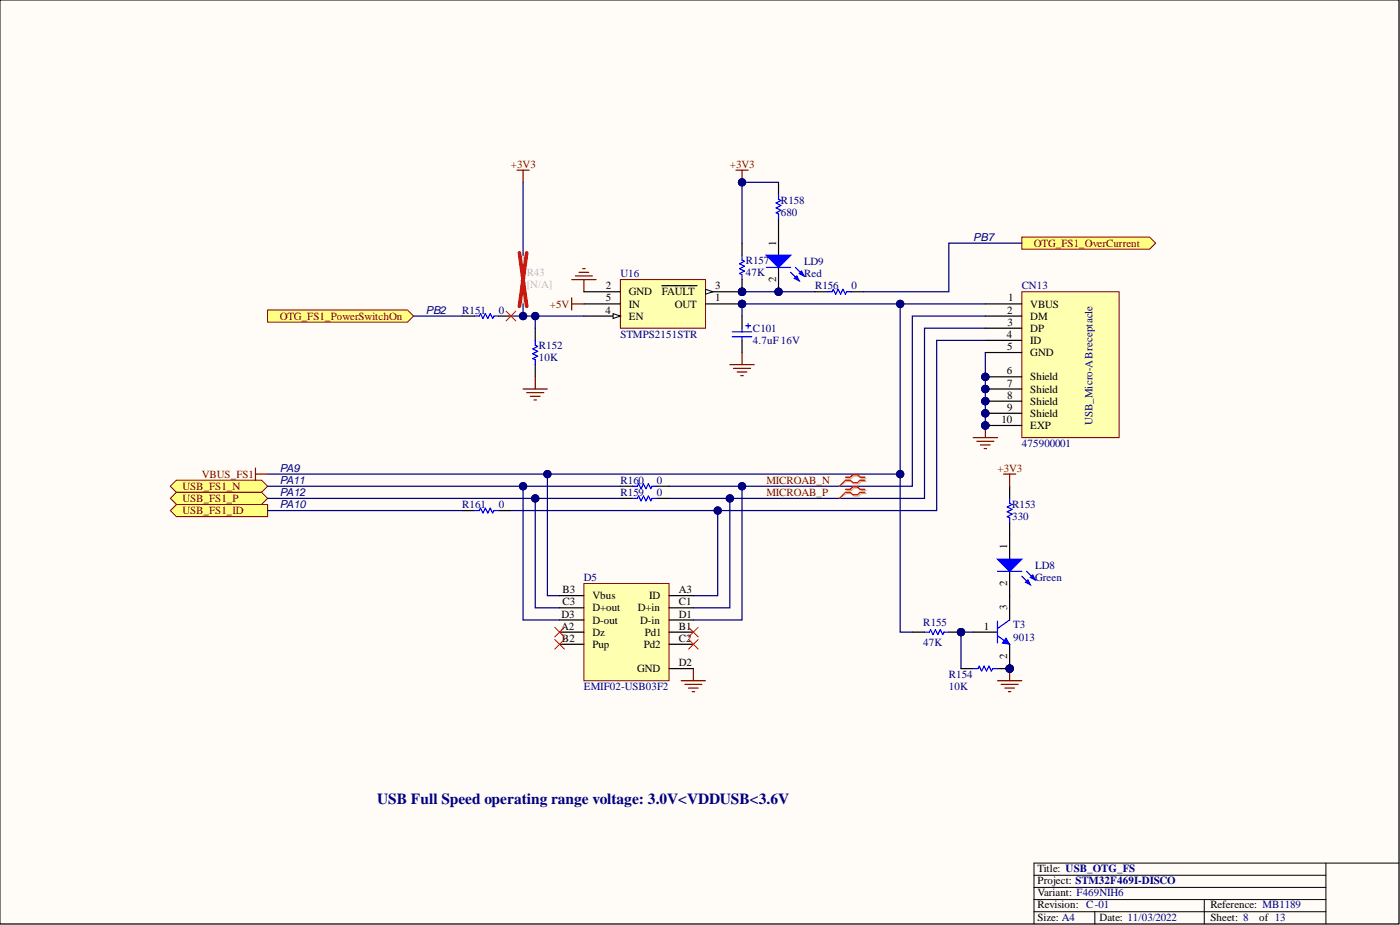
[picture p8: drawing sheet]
<svg xmlns="http://www.w3.org/2000/svg" width="292mm" height="193mm" viewBox="0 0 292 193" stroke-linecap="round" stroke-linejoin="round" font-family="sans-serif">
<defs><g id="words">
<text font-size="3.2" fill="#000080" x="78.7" y="167.7">USB Full Speed operating range voltage: 3.0V&lt;VDDUSB&lt;3.6V</text>
<g font-size="2.3" fill="#800000">
<text x="106.6" y="35">+3V3</text>
<text x="152.3" y="35">+3V3</text>
<text x="215.7" y="51.5">OTG_FS1_OverCurrent</text>
<text x="114.7" y="64.2">+5V</text>
<text x="58.4" y="66.7">OTG_FS1_PowerSwitchOn</text>
<text x="42.1" y="99.7">VBUS_FS1</text>
<text x="159.9" y="100.9">MICROAB_N</text>
<text x="208.1" y="98.4">+3V3</text>
<text x="38.1" y="102.2">USB_FS1_N</text>
<text x="38.1" y="104.7">USB_FS1_P</text>
<text x="38.1" y="107.3">USB_FS1_ID</text>
<text x="159.9" y="103.5">MICROAB_P</text>
</g>
<g font-size="2.3" fill="#000080">
<text x="162.9" y="42.6">R158</text>
<text x="162.9" y="45.1">680</text>
<text x="203" y="50.2">PB7</text>
<text x="129.4" y="57.8">U16</text>
<text x="155.6" y="55">R157</text>
<text x="155.6" y="57.6">47K</text>
<text x="167.8" y="55.3">LD9</text>
<text x="167.8" y="57.8">Red</text>
<text x="88.8" y="65.4">PB2</text>
<text x="96.4" y="65.4">R151</text>
<text x="104.1" y="65.4">0</text>
<text x="170" y="60.4">R156</text>
<text x="177.7" y="60.4">0</text>
<text x="213.2" y="60.4">CN13</text>
<text x="129.4" y="70.5">STMPS2151STR</text>
<text x="157.1" y="69.2">C101</text>
<text x="157.1" y="71.8">4.7uF 16V</text>
<text x="112.4" y="72.8">R152</text>
<text x="112.4" y="75.3">10K</text>
<text x="227.9" y="88.8" transform="rotate(-90 227.9 88.8)">USB_Micro-ABreceptacle</text>
<text x="213.2" y="93.3">475900001</text>
<text x="58.4" y="98.4">PA9</text>
<text x="58.4" y="100.9">PA11</text>
<text x="129.4" y="100.9">R160</text>
<text x="137.1" y="100.9">0</text>
<text x="58.4" y="106">PA10</text>
<text x="58.4" y="103.5">PA12</text>
<text x="96.4" y="106">R161</text>
<text x="104.1" y="106">0</text>
<text x="129.4" y="103.5">R159</text>
<text x="137.1" y="103.5">0</text>
<text x="211.2" y="106">R153</text>
<text x="211.2" y="108.5">330</text>
<text x="216" y="118.7">LD8</text>
<text x="121.8" y="121.2">D5</text>
<text x="216" y="121.2">Green</text>
<text x="192.6" y="130.6">R155</text>
<text x="211.4" y="131.1">T3</text>
<text x="192.6" y="134.7">47K</text>
<text x="211.4" y="133.6">9013</text>
<text x="198" y="141.5">R154</text>
<text x="121.8" y="144">EMIF02-USB03F2</text>
<text x="198" y="144">10K</text>
</g>
<g font-size="2.3">
<text x="161.9" y="51.2" transform="rotate(-90 161.9 51.2)">1</text>
<text x="161.9" y="58.8" transform="rotate(-90 161.9 58.8)">2</text>
<text x="126.3" y="65.4">4</text>
<text x="126.4" y="60.4">2</text>
<text x="126.4" y="62.9">5</text>
<text x="131.2" y="61.6">GND</text>
<text x="131.2" y="64.2">IN</text>
<text x="138.1" y="61.6">FAULT</text>
<text x="140.8" y="64.2">OUT</text>
<text x="149.2" y="62.9">1</text>
<text x="149.2" y="60.4">3</text>
<text x="210.1" y="65.4">2</text>
<text x="210.3" y="62.9">1</text>
<text x="215" y="64.2">VBUS</text>
<text x="131.2" y="66.7">EN</text>
<text x="210.1" y="70.5">4</text>
<text x="210.2" y="68">3</text>
<text x="215" y="66.7">DM</text>
<text x="215" y="69.2">DP</text>
<text x="215" y="71.8">ID</text>
<text x="210.1" y="73">5</text>
<text x="215" y="74.3">GND</text>
<text x="210.1" y="78.1">6</text>
<text x="210.1" y="80.6">7</text>
<text x="210.1" y="83.2">8</text>
<text x="215" y="79.4">Shield</text>
<text x="215" y="81.9">Shield</text>
<text x="209" y="88.3">10</text>
<text x="210.1" y="85.7">9</text>
<text x="215" y="84.4">Shield</text>
<text x="215" y="87">Shield</text>
<text x="215" y="89.5">EXP</text>
<text x="210.1" y="114.6" transform="rotate(-90 210.1 114.6)">1</text>
<text x="117.3" y="123.8">B3</text>
<text x="123.6" y="125">Vbus</text>
<text x="135.4" y="125">ID</text>
<text x="141.6" y="123.8">A3</text>
<text x="210.1" y="122.2" transform="rotate(-90 210.1 122.2)">2</text>
<text x="117.1" y="131.4">A2</text>
<text x="117.2" y="128.8">D3</text>
<text x="117.3" y="126.3">C3</text>
<text x="123.6" y="127.6">D+out</text>
<text x="123.6" y="130.1">D-out</text>
<text x="133.1" y="127.6">D+in</text>
<text x="133.6" y="130.1">D-in</text>
<text x="141.6" y="131.4">B1</text>
<text x="141.6" y="126.3">C1</text>
<text x="141.6" y="128.8">D1</text>
<text x="205.2" y="131.4">1</text>
<text x="210.1" y="127.3" transform="rotate(-90 210.1 127.3)">3</text>
<text x="117.3" y="133.9">B2</text>
<text x="123.6" y="132.6">Dz</text>
<text x="123.6" y="135.2">Pup</text>
<text x="134.3" y="135.2">Pd2</text>
<text x="134.5" y="132.6">Pd1</text>
<text x="141.6" y="133.9">C2</text>
<text x="210.1" y="137.5" transform="rotate(-90 210.1 137.5)">2</text>
<text x="132.9" y="140.2">GND</text>
<text x="141.6" y="139">D2</text>
<text x="216.5" y="181.8">Title: USB_OTG_FS</text>
<text x="216.5" y="184.4">Project: STM32F469I-DISCO</text>
<text x="216.5" y="189.4">Revision: C-01</text>
<text x="216.5" y="186.9">Variant: F469NIH6</text>
<text x="252.5" y="189.4">Reference: MB1189</text>
<text x="216.5" y="192.2">Size: A4</text>
<text x="229.4" y="192.2">Date: 11/03/2022</text>
<text x="252.5" y="192.2">Sheet: 8</text>
<text x="262.7" y="192.2">of 13</text>
</g>
<g font-size="2.3" fill="#bfbebc">
<text x="109.9" y="57.6">R43</text>
<text x="109.9" y="60.1">[N/A]</text>
</g>
</g></defs>
<path d="M0 0h291.9v192.7h-291.9z" fill-rule="evenodd" fill="#fffcf8"/>
<path d="M0 0h291.9v192.7h-291.9z" fill="none" stroke="#000" stroke-width=".21"/>
<path d="M0 0h291.9v192.7h-291.9z" fill-rule="evenodd" fill="#fffcf8"/>
<path d="M0 0h291.9v192.7h-291.9zM215.7 182.6h60.9M215.7 185.1h60.9M215.7 190.2h60.9M215.7 187.7h60.9M228.4 190.2v2.5M251.3 187.7v5M276.6 180.1v12.6M291.9 180.1h-76.2v12.6" fill="none" stroke="#000" stroke-width=".21"/>
<path d="M119.3 58.3h5.1M120 57.6h3.6M120.8 56.8h2M121.6 56h.5M121.8 58.3v2.6M119.3 62.1v2.6M119.3 63.4h2.5" fill="none" stroke="#800000" stroke-width=".25"/>
<path d="M106.6 65.9h15.2" fill="none" stroke="#000080" stroke-width=".25"/>
<circle cx="111.7" cy="65.9" r=".76" fill="#000080"/>
<circle cx="111.7" cy="65.9" r=".76" fill="none" stroke="#000080" stroke-width=".21"/>
<circle cx="109.1" cy="65.9" r=".76" fill="#000080"/>
<circle cx="109.1" cy="65.9" r=".76" fill="none" stroke="#000080" stroke-width=".21"/>
<path d="M55.8 64.7h29.2l1.3 1.2-1.3 1.3h-29.2z" fill-rule="evenodd" fill="#ffff80"/>
<path d="M55.8 64.7h29.2l1.3 1.2-1.3 1.3h-29.2z" fill="none" stroke="#800000" stroke-width=".21"/>
<path d="M213.2 49.5h26.6l1.3 1.2-1.3 1.3h-26.6z" fill-rule="evenodd" fill="#ffff80"/>
<path d="M213.2 49.5h26.6l1.3 1.2-1.3 1.3h-26.6z" fill="none" stroke="#800000" stroke-width=".21"/>
<path d="M153.6 35.5h2.5M154.8 35.5v2.5" fill="none" stroke="#800000" stroke-width=".25"/>
<circle cx="154.8" cy="38" r=".76" fill="#000080"/>
<circle cx="154.8" cy="38" r=".76" fill="none" stroke="#000080" stroke-width=".21"/>
<path d="M152.3 76.1h5.1M153 76.8h3.6M153.8 77.6h2M154.6 78.4h.5M154.8 73.5v2.6" fill="none" stroke="#800000" stroke-width=".25"/>
<circle cx="162.4" cy="60.9" r=".76" fill="#000080"/>
<circle cx="162.4" cy="60.9" r=".76" fill="none" stroke="#000080" stroke-width=".21"/>
<path d="M162.4 48.2v5.1M162.4 55.8v5.1" fill="none" stroke="#000" stroke-width=".25"/>
<circle cx="162.4" cy="60.9" r=".76" fill="#000080"/>
<circle cx="162.4" cy="60.9" r=".76" fill="none" stroke="#000080" stroke-width=".21"/>
<path d="M159.9 53.3h5.1l-2.6 2.5z" fill="#00f"/>
<path d="M159.9 53.3h5.1l-2.6 2.5zM165 56.8l1.7 1.8M166 55.8l1.8 1.8" fill="none" stroke="#00f" stroke-width=".25"/>
<path d="M165.7 58.1l.5-.5 .5 1z" fill="#00f"/>
<path d="M165.7 58.1l.5-.5 .5 1z" fill="none" stroke="#00f" stroke-width=".25"/>
<path d="M166.7 57.1l.6-.5 .5 1z" fill="#00f"/>
<path d="M159.9 55.8h5.1M162.4 40.6v1l.5 .2-1 .6 1 .5-1 .5 1 .5-1 .5 .5 .2v1M166.7 57.1l.6-.5 .5 1z" fill="none" stroke="#00f" stroke-width=".25"/>
<path d="M162.4 38v2.6M162.4 45.6v2.6" fill="none" stroke="#000" stroke-width=".25"/>
<path d="M162.4 38h-7.6v12.7" fill="none" stroke="#000080" stroke-width=".25"/>
<circle cx="154.8" cy="38" r=".76" fill="#000080"/>
<circle cx="154.8" cy="38" r=".76" fill="none" stroke="#000080" stroke-width=".21"/>
<path d="M154.8 60.9h15.2" fill="none" stroke="#000080" stroke-width=".25"/>
<circle cx="154.8" cy="60.9" r=".76" fill="#000080"/>
<circle cx="154.8" cy="60.9" r=".76" fill="none" stroke="#000080" stroke-width=".21"/>
<circle cx="162.4" cy="60.9" r=".76" fill="#000080"/>
<circle cx="162.4" cy="60.9" r=".76" fill="none" stroke="#000080" stroke-width=".21"/>
<path d="M35.5 101.4l1.3-1.2h17.8l1.2 1.2-1.2 1.3h-17.8z" fill-rule="evenodd" fill="#ffff80"/>
<path d="M35.5 101.4l1.3-1.2h17.8l1.2 1.2-1.2 1.3h-17.8z" fill="none" stroke="#800000" stroke-width=".21"/>
<path d="M35.5 104l1.3-1.3h17.8l1.2 1.3-1.2 1.2h-17.8z" fill-rule="evenodd" fill="#ffff80"/>
<path d="M35.5 104l1.3-1.3h17.8l1.2 1.3-1.2 1.2h-17.8z" fill="none" stroke="#800000" stroke-width=".21"/>
<path d="M35.5 106.5l1.3-1.3h19v2.6h-19z" fill-rule="evenodd" fill="#ffff80"/>
<path d="M35.5 106.5l1.3-1.3h19v2.6h-19z" fill="none" stroke="#800000" stroke-width=".21"/>
<path d="M203 91.3h5.1M203.8 92.1h3.6M204.6 92.8h2M205.3 93.6h.5M205.6 88.8v2.5" fill="none" stroke="#800000" stroke-width=".25"/>
<circle cx="205.6" cy="88.8" r=".76" fill="#000080"/>
<circle cx="205.6" cy="88.8" r=".76" fill="none" stroke="#000080" stroke-width=".21"/>
<path d="M205.6 63.4h-50.8v2.5" fill="none" stroke="#000080" stroke-width=".25"/>
<circle cx="187.8" cy="63.4" r=".76" fill="#000080"/>
<circle cx="187.8" cy="63.4" r=".76" fill="none" stroke="#000080" stroke-width=".21"/>
<circle cx="154.8" cy="63.4" r=".76" fill="#000080"/>
<circle cx="154.8" cy="63.4" r=".76" fill="none" stroke="#000080" stroke-width=".21"/>
<path d="M205.6 73.5v15.3" fill="none" stroke="#000080" stroke-width=".25"/>
<circle cx="205.6" cy="88.8" r=".76" fill="#000080"/>
<circle cx="205.6" cy="88.8" r=".76" fill="none" stroke="#000080" stroke-width=".21"/>
<circle cx="205.6" cy="86.2" r=".76" fill="#000080"/>
<circle cx="205.6" cy="86.2" r=".76" fill="none" stroke="#000080" stroke-width=".21"/>
<circle cx="205.6" cy="83.7" r=".76" fill="#000080"/>
<circle cx="205.6" cy="83.7" r=".76" fill="none" stroke="#000080" stroke-width=".21"/>
<circle cx="205.6" cy="81.2" r=".76" fill="#000080"/>
<circle cx="205.6" cy="81.2" r=".76" fill="none" stroke="#000080" stroke-width=".21"/>
<circle cx="205.6" cy="78.6" r=".76" fill="#000080"/>
<circle cx="205.6" cy="78.6" r=".76" fill="none" stroke="#000080" stroke-width=".21"/>
<path d="M96.4 65.9h2.6M104.1 65.9h2.5M170 60.9h2.6M177.7 60.9h2.5M96.4 106.5h2.6M104.1 106.5h2.5" fill="none" stroke="#000" stroke-width=".25"/>
<path d="M99 65.9h1l.3-.5 .5 1 .5-1 .5 1 .5-1 .5 1 .2-.5h1.1M172.6 60.9h1l.3-.5 .5 1 .5-1 .5 1 .5-1 .5 1 .2-.5h1.1M99 106.5h1l.3-.5 .5 1 .5-1 .5 1 .5-1 .5 1 .2-.5h1.1" fill="none" stroke="#00f" stroke-width=".25"/>
<path d="M205.6 71h-10.2v35.5h-88.8" fill="none" stroke="#000080" stroke-width=".25"/>
<circle cx="149.7" cy="106.5" r=".76" fill="#000080"/>
<circle cx="149.7" cy="106.5" r=".76" fill="none" stroke="#000080" stroke-width=".21"/>
<circle cx="154.8" cy="63.4" r=".76" fill="#000080"/>
<circle cx="154.8" cy="63.4" r=".76" fill="none" stroke="#000080" stroke-width=".21"/>
<circle cx="154.8" cy="60.9" r=".76" fill="#000080"/>
<circle cx="154.8" cy="60.9" r=".76" fill="none" stroke="#000080" stroke-width=".21"/>
<path d="M129.4 58.3h17.8v10.2h-17.8z" fill-rule="evenodd" fill="#ffffb0"/>
<path d="M129.4 58.3h17.8v10.2h-17.8z" fill="none" stroke="#800000" stroke-width=".21"/>
<path d="M121.8 60.9h7.6M121.8 63.4h7.6M121.8 65.9h7.6" fill="none" stroke="#000" stroke-width=".25"/>
<path d="M127.9 65.4l1.5 .5-1.5 .5z" fill="#f8fcff"/>
<path d="M127.9 65.4l1.5 .5-1.5 .5z" fill="none" stroke="#000" stroke-width=".21"/>
<path d="M147.2 63.4h7.6" fill="none" stroke="#000" stroke-width=".25"/>
<circle cx="154.8" cy="63.4" r=".76" fill="#000080"/>
<circle cx="154.8" cy="63.4" r=".76" fill="none" stroke="#000080" stroke-width=".21"/>
<path d="M147.2 60.9h7.6" fill="none" stroke="#000" stroke-width=".25"/>
<path d="M147.2 60.4l1.5 .5-1.5 .5z" fill="#f8fcff"/>
<path d="M147.2 60.4l1.5 .5-1.5 .5z" fill="none" stroke="#000" stroke-width=".21"/>
<path d="M138.1 59.6h7.3" fill="none" stroke="#000" stroke-width=".25"/>
<circle cx="154.8" cy="60.9" r=".76" fill="#000080"/>
<circle cx="154.8" cy="60.9" r=".76" fill="none" stroke="#000080" stroke-width=".21"/>
<path d="M86.3 65.9h10.1M187.8 63.4v35.5h-132" fill="none" stroke="#000080" stroke-width=".25"/>
<circle cx="187.8" cy="63.4" r=".76" fill="#000080"/>
<circle cx="187.8" cy="63.4" r=".76" fill="none" stroke="#000080" stroke-width=".21"/>
<circle cx="187.8" cy="98.9" r=".76" fill="#000080"/>
<circle cx="187.8" cy="98.9" r=".76" fill="none" stroke="#000080" stroke-width=".21"/>
<circle cx="114.2" cy="98.9" r=".76" fill="#000080"/>
<circle cx="114.2" cy="98.9" r=".76" fill="none" stroke="#000080" stroke-width=".21"/>
<path d="M213.2 50.7h-15.2v10.2h-17.8M205.6 65.9h-15.2v35.5h-50.8M55.8 106.5h40.6" fill="none" stroke="#000080" stroke-width=".25"/>
<circle cx="154.8" cy="101.4" r=".76" fill="#000080"/>
<circle cx="154.8" cy="101.4" r=".76" fill="none" stroke="#000080" stroke-width=".21"/>
<path d="M205.6 68.5h-12.7v35.5h-53.3" fill="none" stroke="#000080" stroke-width=".25"/>
<circle cx="152.3" cy="104" r=".76" fill="#000080"/>
<circle cx="152.3" cy="104" r=".76" fill="none" stroke="#000080" stroke-width=".21"/>
<circle cx="205.6" cy="78.6" r=".76" fill="#000080"/>
<circle cx="205.6" cy="78.6" r=".76" fill="none" stroke="#000080" stroke-width=".21"/>
<circle cx="205.6" cy="81.2" r=".76" fill="#000080"/>
<circle cx="205.6" cy="81.2" r=".76" fill="none" stroke="#000080" stroke-width=".21"/>
<circle cx="205.6" cy="83.7" r=".76" fill="#000080"/>
<circle cx="205.6" cy="83.7" r=".76" fill="none" stroke="#000080" stroke-width=".21"/>
<circle cx="205.6" cy="86.2" r=".76" fill="#000080"/>
<circle cx="205.6" cy="86.2" r=".76" fill="none" stroke="#000080" stroke-width=".21"/>
<circle cx="205.6" cy="88.8" r=".76" fill="#000080"/>
<circle cx="205.6" cy="88.8" r=".76" fill="none" stroke="#000080" stroke-width=".21"/>
<path d="M213.2 60.9h20.3v30.4h-20.3z" fill-rule="evenodd" fill="#ffffb0"/>
<path d="M213.2 60.9h20.3v30.4h-20.3z" fill="none" stroke="#800000" stroke-width=".21"/>
<path d="M205.6 63.4h7.6M205.6 65.9h7.6M205.6 68.5h7.6M205.6 71h7.6M205.6 73.5h7.6M205.6 78.6h7.6" fill="none" stroke="#000" stroke-width=".25"/>
<circle cx="205.6" cy="78.6" r=".76" fill="#000080"/>
<circle cx="205.6" cy="78.6" r=".76" fill="none" stroke="#000080" stroke-width=".21"/>
<path d="M205.6 81.2h7.6" fill="none" stroke="#000" stroke-width=".25"/>
<circle cx="205.6" cy="81.2" r=".76" fill="#000080"/>
<circle cx="205.6" cy="81.2" r=".76" fill="none" stroke="#000080" stroke-width=".21"/>
<path d="M205.6 83.7h7.6" fill="none" stroke="#000" stroke-width=".25"/>
<circle cx="205.6" cy="83.7" r=".76" fill="#000080"/>
<circle cx="205.6" cy="83.7" r=".76" fill="none" stroke="#000080" stroke-width=".21"/>
<path d="M205.6 86.2h7.6" fill="none" stroke="#000" stroke-width=".25"/>
<circle cx="205.6" cy="86.2" r=".76" fill="#000080"/>
<circle cx="205.6" cy="86.2" r=".76" fill="none" stroke="#000080" stroke-width=".21"/>
<path d="M205.6 88.8h7.6" fill="none" stroke="#000" stroke-width=".25"/>
<circle cx="205.6" cy="88.8" r=".76" fill="#000080"/>
<circle cx="205.6" cy="88.8" r=".76" fill="none" stroke="#000080" stroke-width=".21"/>
<path d="M53.3 97.6v2.6M53.3 98.9h2.5M144.7 139.5v2.5M142.1 142h5.1M142.9 142.8h3.5M143.7 143.5h2M144.4 144.3h.5" fill="none" stroke="#800000" stroke-width=".25"/>
<path d="M129.4 101.4h2.6M129.4 104h2.6M137.1 101.4h2.5M137.1 104h2.5" fill="none" stroke="#000" stroke-width=".25"/>
<path d="M132 101.4h1l.2-.5 .6 1 .5-1 .5 1 .5-1 .5 1 .2-.5h1.1M132 104h1l.2-.5 .6 1 .5-1 .5 1 .5-1 .5 1 .2-.5h1.1" fill="none" stroke="#00f" stroke-width=".25"/>
<path d="M149.7 106.5v17.8h-5" fill="none" stroke="#000080" stroke-width=".25"/>
<circle cx="149.7" cy="106.5" r=".76" fill="#000080"/>
<circle cx="149.7" cy="106.5" r=".76" fill="none" stroke="#000080" stroke-width=".21"/>
<path d="M114.2 98.9v25.4h2.5" fill="none" stroke="#000080" stroke-width=".25"/>
<circle cx="114.2" cy="98.9" r=".76" fill="#000080"/>
<circle cx="114.2" cy="98.9" r=".76" fill="none" stroke="#000080" stroke-width=".21"/>
<path d="M152.3 104v22.8h-7.6" fill="none" stroke="#000080" stroke-width=".25"/>
<circle cx="152.3" cy="104" r=".76" fill="#000080"/>
<circle cx="152.3" cy="104" r=".76" fill="none" stroke="#000080" stroke-width=".21"/>
<path d="M154.8 101.4v27.9h-10.1" fill="none" stroke="#000080" stroke-width=".25"/>
<circle cx="154.8" cy="101.4" r=".76" fill="#000080"/>
<circle cx="154.8" cy="101.4" r=".76" fill="none" stroke="#000080" stroke-width=".21"/>
<path d="M111.7 104v22.8h5" fill="none" stroke="#000080" stroke-width=".25"/>
<circle cx="111.7" cy="104" r=".76" fill="#000080"/>
<circle cx="111.7" cy="104" r=".76" fill="none" stroke="#000080" stroke-width=".21"/>
<path d="M109.1 101.4v27.9h7.6" fill="none" stroke="#000080" stroke-width=".25"/>
<circle cx="109.1" cy="101.4" r=".76" fill="#000080"/>
<circle cx="109.1" cy="101.4" r=".76" fill="none" stroke="#000080" stroke-width=".21"/>
<path d="M55.8 101.4h73.6" fill="none" stroke="#000080" stroke-width=".25"/>
<circle cx="109.1" cy="101.4" r=".76" fill="#000080"/>
<circle cx="109.1" cy="101.4" r=".76" fill="none" stroke="#000080" stroke-width=".21"/>
<path d="M55.8 104h73.6" fill="none" stroke="#000080" stroke-width=".25"/>
<circle cx="111.7" cy="104" r=".76" fill="#000080"/>
<circle cx="111.7" cy="104" r=".76" fill="none" stroke="#000080" stroke-width=".21"/>
<path d="M210.7 101.4v2.6M210.7 109v7.7M210.7 119.2v5.1" fill="none" stroke="#000" stroke-width=".25"/>
<path d="M210.7 104v1l.5 .2-1.1 .6 1.1 .5-1.1 .5 1.1 .5-1.1 .5 .6 .2v1" fill="none" stroke="#00f" stroke-width=".25"/>
<path d="M208.1 116.7h5.1l-2.5 2.5z" fill="#00f"/>
<path d="M208.1 116.7h5.1l-2.5 2.5zM214.2 119.2l1.8 1.8M213.2 120.2l1.8 1.8" fill="none" stroke="#00f" stroke-width=".25"/>
<path d="M214 121.5l.5-.5 .5 1z" fill="#00f"/>
<path d="M214 121.5l.5-.5 .5 1z" fill="none" stroke="#00f" stroke-width=".25"/>
<path d="M215 120.5l.5-.5 .5 1z" fill="#00f"/>
<path d="M208.1 119.2h5.1M215 120.5l.5-.5 .5 1z" fill="none" stroke="#00f" stroke-width=".25"/>
<path d="M210.7 139.5v2.5M208.1 142h5.1M208.9 142.8h3.5M209.6 143.5h2.1M210.4 144.3h.5" fill="none" stroke="#800000" stroke-width=".25"/>
<circle cx="210.7" cy="139.5" r=".76" fill="#000080"/>
<circle cx="210.7" cy="139.5" r=".76" fill="none" stroke="#000080" stroke-width=".21"/>
<path d="M187.8 98.9v33h2.6" fill="none" stroke="#000080" stroke-width=".25"/>
<circle cx="187.8" cy="98.9" r=".76" fill="#000080"/>
<circle cx="187.8" cy="98.9" r=".76" fill="none" stroke="#000080" stroke-width=".21"/>
<path d="M209.4 98.9h2.5M210.7 98.9v2.5" fill="none" stroke="#800000" stroke-width=".25"/>
<circle cx="210.7" cy="139.5" r=".76" fill="#000080"/>
<circle cx="210.7" cy="139.5" r=".76" fill="none" stroke="#000080" stroke-width=".21"/>
<path d="M200.5 139.5h2.5M208.1 139.5h2.6" fill="none" stroke="#000" stroke-width=".25"/>
<circle cx="210.7" cy="139.5" r=".76" fill="#000080"/>
<circle cx="210.7" cy="139.5" r=".76" fill="none" stroke="#000080" stroke-width=".21"/>
<path d="M203 139.5h1.1l.2-.5 .5 1 .5-1 .5 1 .5-1 .5 1 .3-.5h1" fill="none" stroke="#00f" stroke-width=".25"/>
<path d="M203 131.9h-2.5v7.6" fill="none" stroke="#000080" stroke-width=".25"/>
<circle cx="200.5" cy="131.9" r=".76" fill="#000080"/>
<circle cx="200.5" cy="131.9" r=".76" fill="none" stroke="#000080" stroke-width=".21"/>
<path d="M176.6 99.8h1.1l.5-.5h1l.5 .5h1M176.6 100.4h1.1l.5 .5h1l.5-.5h1M176.6 102.3h1.1l.5-.5h1l.5 .5h1M176.6 103h1.1l.5 .5h1l.5-.5h1" fill="none" stroke="#d0a19e" stroke-width=".25"/>
<path d="M176.6 100.4l-1.5 1M176.6 103l-1.5 1" fill="none" stroke="#d0a19e" stroke-width=".21"/>
<path d="M176.4 99.5h1l.5-.5h1l.5 .5h1.1M176.4 100.2h1l.5 .5h1l.5-.5h1.1M176.4 102.1h1l.5-.5h1l.5 .5h1.1M176.4 102.7h1l.5 .5h1l.5-.5h1.1" fill="none" stroke="#f00" stroke-width=".25"/>
<path d="M176.4 100.2l-1.3 1.2M176.4 102.7l-1.3 1.3" fill="none" stroke="#f00" stroke-width=".21"/>
<path d="M111.7 68.5v2.5M111.7 76.1v2.5" fill="none" stroke="#000" stroke-width=".25"/>
<path d="M111.7 71v1l.5 .3-1 .5 1 .5-1 .5 1 .5-1 .5 .5 .3v1" fill="none" stroke="#00f" stroke-width=".25"/>
<circle cx="154.8" cy="60.9" r=".76" fill="#000080"/>
<circle cx="154.8" cy="60.9" r=".76" fill="none" stroke="#000080" stroke-width=".21"/>
<path d="M154.8 58.3v2.6" fill="none" stroke="#000" stroke-width=".25"/>
<circle cx="154.8" cy="60.9" r=".76" fill="#000080"/>
<circle cx="154.8" cy="60.9" r=".76" fill="none" stroke="#000080" stroke-width=".21"/>
<path d="M154.8 50.7v2.6" fill="none" stroke="#000" stroke-width=".25"/>
<path d="M154.8 53.3v1l.5 .2-1 .5 1 .5-1 .5 1 .6-1 .5 .5 .2v1" fill="none" stroke="#00f" stroke-width=".25"/>
<circle cx="200.5" cy="131.9" r=".76" fill="#000080"/>
<circle cx="200.5" cy="131.9" r=".76" fill="none" stroke="#000080" stroke-width=".21"/>
<path d="M198 131.9h2.5" fill="none" stroke="#000" stroke-width=".25"/>
<circle cx="200.5" cy="131.9" r=".76" fill="#000080"/>
<circle cx="200.5" cy="131.9" r=".76" fill="none" stroke="#000080" stroke-width=".21"/>
<path d="M190.4 131.9h2.5" fill="none" stroke="#000" stroke-width=".25"/>
<path d="M192.9 131.9h1l.3-.5 .5 1 .5-1 .5 1 .5-1 .5 1 .3-.5h1" fill="none" stroke="#00f" stroke-width=".25"/>
<path d="M111.7 78.6v2.6M109.1 81.2h5.1M109.9 81.9h3.5M110.7 82.7h2M111.4 83.4h.5" fill="none" stroke="#800000" stroke-width=".25"/>
<circle cx="210.7" cy="139.5" r=".76" fill="#000080"/>
<circle cx="210.7" cy="139.5" r=".76" fill="none" stroke="#000080" stroke-width=".21"/>
<path d="M203 131.9h5.1M210.7 124.3v5M210.7 134.4v5.1" fill="none" stroke="#000" stroke-width=".25"/>
<circle cx="210.7" cy="139.5" r=".76" fill="#000080"/>
<circle cx="210.7" cy="139.5" r=".76" fill="none" stroke="#000080" stroke-width=".21"/>
<path d="M208.1 132.6l2.6 1.8M208.1 129.6v4.6M210.7 129.3l-2.6 1.8" fill="none" stroke="#00f" stroke-width=".25"/>
<path d="M209.9 133.1l.8 1.3-1.6-.2z" fill="#00f"/>
<path d="M209.9 133.1l.8 1.3-1.6-.2z" fill="none" stroke="#00f" stroke-width=".21"/>
<path d="M105.6 64.9l2 2.1M107.6 64.9l-2 2.1" fill="none" stroke="#f00" stroke-width=".21"/>
<path d="M121.8 121.7h17.8v20.3h-17.8z" fill-rule="evenodd" fill="#ffffb0"/>
<path d="M121.8 121.7h17.8v20.3h-17.8z" fill="none" stroke="#800000" stroke-width=".21"/>
<path d="M116.7 131.9h5.1M116.7 124.3h5.1M116.7 134.4h5.1M116.7 126.8h5.1M116.7 129.3h5.1M139.6 131.9h5.1M139.6 124.3h5.1M139.6 134.4h5.1M139.6 126.8h5.1M139.6 129.3h5.1M139.6 139.5h5.1" fill="none" stroke="#000" stroke-width=".25"/>
<path d="M115.7 130.9l2.1 2M115.7 133.4l2.1 2M117.8 130.9l-2.1 2M117.8 133.4l-2.1 2M143.7 130.9l2 2M143.7 133.4l2 2M145.7 130.9l-2 2M145.7 133.4l-2 2" fill="none" stroke="#f00" stroke-width=".21"/>
<path d="M109.1 53.3v3.5l.5 .3-1 .5 1 .5-1 .5 1 .5-1 .5 .5 .3v3.5" fill="none" stroke="#bfbebc" stroke-width=".25"/>
<path d="M108.4 52.7l1.5 11.2M109.9 52.7l-1.5 11.2" fill="none" stroke="#f00" stroke-width=".76"/>
<path d="M111.7 65.9v2.6" fill="none" stroke="#000080" stroke-width=".25"/>
<circle cx="111.7" cy="65.9" r=".76" fill="#000080"/>
<circle cx="111.7" cy="65.9" r=".76" fill="none" stroke="#000080" stroke-width=".21"/>
<path d="M109.1 63.4v2.5" fill="none" stroke="#000080" stroke-width=".25"/>
<circle cx="109.1" cy="65.9" r=".76" fill="#000080"/>
<circle cx="109.1" cy="65.9" r=".76" fill="none" stroke="#000080" stroke-width=".21"/>
<path d="M107.9 35.5h2.5M109.1 35.5v2.5" fill="none" stroke="#800000" stroke-width=".25"/>
<path d="M109.1 38v15.3" fill="none" stroke="#000080" stroke-width=".25"/>
<path d="M154.8 65.9v2.6M154.8 71v2.5" fill="none" stroke="#000" stroke-width=".25"/>
<path d="M152.8 69.2h4M152.8 70.2h4M154.8 68.5v.7M154.8 70.2v.8M155.6 68h1M156.1 67.5v1" fill="none" stroke="#00f" stroke-width=".25"/>
<use href="#words"/>
</svg>
